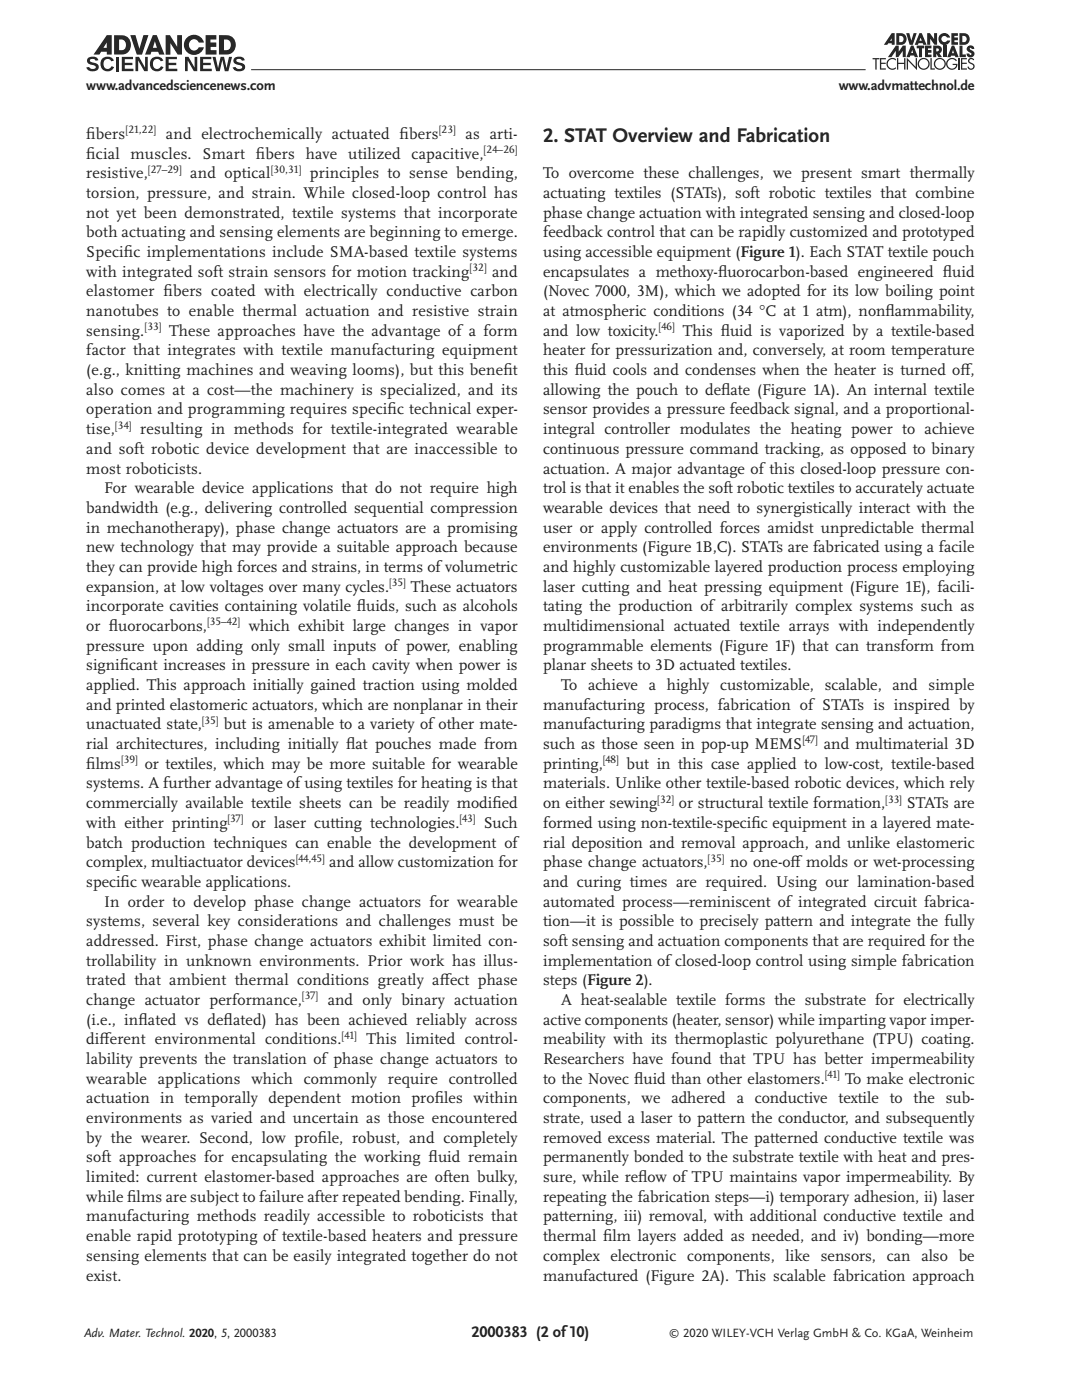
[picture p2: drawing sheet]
<svg xmlns="http://www.w3.org/2000/svg" width="210mm" height="276mm" viewBox="0 0 210 276" stroke-linecap="round" stroke-linejoin="round" font-family="sans-serif">
<defs><g id="words">
<text font-size="4.1" fill="#231f20" x="107" y="28">2. STAT Overview and Fabrication</text>
<g font-size="3.2" fill="#231f20">
<text x="17" y="27.4">f</text>
<text x="17" y="27.4">ibers</text>
<text x="32.7" y="27.4">and electrochemically actuated f</text>
<text x="78.7" y="27.4">ibers</text>
<text x="91.7" y="27.4">as arti-</text>
<text x="17" y="35.1">resistive,</text>
<text x="17" y="31.3">f</text>
<text x="17" y="31.3">icial muscles. Smart f</text>
<text x="37.5" y="35.1">and optical</text>
<text x="50.4" y="31.3">ibers have utilized capacitive,</text>
<text x="61.1" y="35.1">principles to sense bending,</text>
<text x="107" y="35.1">To overcome these challenges, we present smart thermally</text>
<text x="17" y="39">torsion, pressure, and strain. While closed-loop control has</text>
<text x="107" y="39">actuating textiles (STATs), soft robotic textiles that combine</text>
<text x="17" y="42.9">not yet been demonstrated, textile systems that incorporate</text>
<text x="17" y="46.8">both actuating and sensing elements are beginning to emerge.</text>
<text x="107" y="42.9">phase change actuation with integrated sensing and closed-loop</text>
<text x="107" y="46.8">feedback control that can be rapidly customized and prototyped</text>
<text x="17" y="50.7">Specif</text>
<text x="24.4" y="50.7">ic implementations include SMA-based textile systems</text>
<text x="107" y="50.7">using accessible equipment (Figure 1). Each STAT textile pouch</text>
<text x="17" y="58.4">elastomer f</text>
<text x="17" y="54.5">with integrated soft strain sensors for motion tracking</text>
<text x="32.2" y="58.4">ibers coated with electrically conductive carbon</text>
<text x="96.9" y="54.5">and</text>
<text x="107" y="54.5">encapsulates a methoxy-f</text>
<text x="107" y="58.4">(Novec 7000, 3M), which we adopted for its low boiling point</text>
<text x="141.5" y="54.5">luorocarbon-based engineered f</text>
<text x="185.8" y="54.5">luid</text>
<text x="17" y="62.3">nanotubes to enable thermal actuation and resistive strain</text>
<text x="107" y="62.3">at atmospheric conditions (34 °C at 1 atm), nonf</text>
<text x="174.4" y="62.3">lammability,</text>
<text x="17" y="66.2">sensing.</text>
<text x="17" y="70.1">factor that integrates with textile manufacturing equipment</text>
<text x="33.3" y="66.2">These approaches have the advantage of a form</text>
<text x="107" y="70.1">heater for pressurization and, conversely, at room temperature</text>
<text x="107" y="66.2">and low toxicity.</text>
<text x="134.5" y="66.2">This f</text>
<text x="142" y="66.2">luid is vaporized by a textile-based</text>
<text x="17" y="73.9">(e.g., knitting machines and weaving looms), but this benef</text>
<text x="17" y="77.8">also comes at a cost—the machinery is specialized, and its</text>
<text x="99.2" y="73.9">it</text>
<text x="107" y="73.9">this f</text>
<text x="107" y="77.8">allowing the pouch to def</text>
<text x="113.2" y="73.9">luid cools and condenses when the heater is turned of</text>
<text x="142.1" y="77.8">late (Figure 1A). An internal textile</text>
<text x="189.2" y="73.9">f,</text>
<text x="17" y="81.7">operation and programming requires specif</text>
<text x="76.4" y="81.7">ic technical exper-</text>
<text x="107" y="81.7">sensor provides a pressure feedback signal, and a proportional-</text>
<text x="17" y="89.5">and soft robotic device development that are inaccessible to</text>
<text x="17" y="85.6">tise,</text>
<text x="27.6" y="85.6">resulting in methods for textile-integrated wearable</text>
<text x="107" y="85.6">integral controller modulates the heating power to achieve</text>
<text x="107" y="89.5">continuous pressure command tracking, as opposed to binary</text>
<text x="17" y="93.4">most roboticists.</text>
<text x="107" y="93.3">actuation. A major advantage of this closed-loop pressure con-</text>
<text x="17" y="101.1">bandwidth (e.g., delivering controlled sequential compression</text>
<text x="20.5" y="97.2">For wearable device applications that do not require high</text>
<text x="107" y="97.2">trol is that it enables the soft robotic textiles to accurately actuate</text>
<text x="107" y="101.1">wearable devices that need to synergistically interact with the</text>
<text x="17" y="105">in mechanotherapy), phase change actuators are a promising</text>
<text x="107" y="105">user or apply controlled forces amidst unpredictable thermal</text>
<text x="17" y="108.9">new technology that may provide a suitable approach because</text>
<text x="17" y="112.8">they can provide high forces and strains, in terms of volumetric</text>
<text x="107" y="108.9">environments (Figure 1B,C). STATs are fabricated using a facile</text>
<text x="107" y="112.7">and highly customizable layered production process employing</text>
<text x="17" y="116.6">expansion, at low voltages over many cycles.</text>
<text x="80.9" y="116.6">These actuators</text>
<text x="107" y="116.6">laser cutting and heat pressing equipment (Figure 1E), facili-</text>
<text x="17" y="120.5">incorporate cavities containing volatile f</text>
<text x="17" y="124.4">or f</text>
<text x="21.5" y="124.4">luorocarbons,</text>
<text x="49" y="124.4">which exhibit large changes in vapor</text>
<text x="70.3" y="120.5">luids, such as alcohols</text>
<text x="107" y="120.5">tating the production of arbitrarily complex systems such as</text>
<text x="107" y="124.4">multidimensional actuated textile arrays with independently</text>
<text x="17" y="128.3">pressure upon adding only small inputs of power, enabling</text>
<text x="107" y="128.3">programmable elements (Figure 1F) that can transform from</text>
<text x="17" y="132.2">signif</text>
<text x="17" y="136">applied. This approach initially gained traction using molded</text>
<text x="23.6" y="132.2">icant increases in pressure in each cavity when power is</text>
<text x="107" y="132.1">planar sheets to 3D actuated textiles.</text>
<text x="110.5" y="136">To achieve a highly customizable, scalable, and simple</text>
<text x="17" y="139.9">and printed elastomeric actuators, which are nonplanar in their</text>
<text x="17" y="143.8">unactuated state,</text>
<text x="44.1" y="143.8">but is amenable to a variety of other mate-</text>
<text x="107" y="139.9">manufacturing process, fabrication of STATs is inspired by</text>
<text x="107" y="143.8">manufacturing paradigms that integrate sensing and actuation,</text>
<text x="17" y="147.7">rial architectures, including initially f</text>
<text x="68.2" y="147.7">lat pouches made from</text>
<text x="107" y="147.7">such as those seen in pop-up MEMS</text>
<text x="162.3" y="147.7">and multimaterial 3D</text>
<text x="17" y="155.4">systems. A further advantage of using textiles for heating is that</text>
<text x="17" y="151.6">f</text>
<text x="17" y="151.6">ilms</text>
<text x="28.5" y="151.6">or textiles, which may be more suitable for wearable</text>
<text x="107" y="155.4">materials. Unlike other textile-based robotic devices, which rely</text>
<text x="107" y="151.6">printing,</text>
<text x="123.4" y="151.6">but in this case applied to low-cost, textile-based</text>
<text x="17" y="159.3">commercially available textile sheets can be readily modif</text>
<text x="97" y="159.3">ied</text>
<text x="107" y="159.3">on either sewing</text>
<text x="133.7" y="159.3">or structural textile formation,</text>
<text x="178.7" y="159.3">STATs are</text>
<text x="17" y="167.1">batch production techniques can enable the development of</text>
<text x="17" y="163.2">with either printing</text>
<text x="49.6" y="163.2">or laser cutting technologies.</text>
<text x="95.3" y="163.2">Such</text>
<text x="107" y="163.2">formed using non-textile-specif</text>
<text x="107" y="167.1">rial deposition and removal approach, and unlike elastomeric</text>
<text x="148" y="163.2">ic equipment in a layered mate-</text>
<text x="17" y="171">complex, multiactuator devices</text>
<text x="64.8" y="171">and allow customization for</text>
<text x="107" y="171">phase change actuators,</text>
<text x="143.8" y="171">no one-of</text>
<text x="155.7" y="171">f molds or wet-processing</text>
<text x="17" y="174.8">specif</text>
<text x="20.5" y="178.7">In order to develop phase change actuators for wearable</text>
<text x="23.8" y="174.8">ic wearable applications.</text>
<text x="107" y="174.8">and curing times are required. Using our lamination-based</text>
<text x="107" y="178.7">automated process—reminiscent of integrated circuit fabrica-</text>
<text x="17" y="182.6">systems, several key considerations and challenges must be</text>
<text x="107" y="182.6">tion—it is possible to precisely pattern and integrate the fully</text>
<text x="17" y="186.5">addressed. First, phase change actuators exhibit limited con-</text>
<text x="17" y="190.4">trollability in unknown environments. Prior work has illus-</text>
<text x="107" y="186.5">soft sensing and actuation components that are required for the</text>
<text x="107" y="190.4">implementation of closed-loop control using simple fabrication</text>
<text x="17" y="194.2">trated that ambient thermal conditions greatly af</text>
<text x="86.6" y="194.2">fect phase</text>
<text x="107" y="194.2">steps (Figure 2).</text>
<text x="17" y="198.1">change actuator performance,</text>
<text x="17" y="202">(i.e., inf</text>
<text x="27.3" y="202">lated vs def</text>
<text x="44" y="202">lated) has been achieved reliably across</text>
<text x="64.6" y="198.1">and only binary actuation</text>
<text x="107" y="202">active components (heater, sensor) while imparting vapor imper-</text>
<text x="110.5" y="198.1">A heat-sealable textile forms the substrate for electrically</text>
<text x="17" y="209.8">lability prevents the translation of phase change actuators to</text>
<text x="17" y="205.9">dif</text>
<text x="19.6" y="205.9">ferent environmental conditions.</text>
<text x="72.2" y="205.9">This limited control-</text>
<text x="107" y="205.9">meability with its thermoplastic polyurethane (TPU) coating.</text>
<text x="107" y="209.8">Researchers have found that TPU has better impermeability</text>
<text x="17" y="213.6">wearable applications which commonly require controlled</text>
<text x="107" y="213.6">to the Novec f</text>
<text x="124.9" y="213.6">luid than other elastomers.</text>
<text x="166.5" y="213.6">To make electronic</text>
<text x="17" y="217.5">actuation in temporally dependent motion prof</text>
<text x="17" y="221.4">environments as varied and uncertain as those encountered</text>
<text x="85.6" y="217.5">iles within</text>
<text x="107" y="217.5">components, we adhered a conductive textile to the sub-</text>
<text x="107" y="221.4">strate, used a laser to pattern the conductor, and subsequently</text>
<text x="17" y="225.3">by the wearer. Second, low prof</text>
<text x="62.6" y="225.3">ile, robust, and completely</text>
<text x="107" y="225.3">removed excess material. The patterned conductive textile was</text>
<text x="17" y="229.2">soft approaches for encapsulating the working f</text>
<text x="17" y="233">limited: current elastomer-based approaches are often bulky,</text>
<text x="84.4" y="229.2">luid remain</text>
<text x="107" y="229.2">permanently bonded to the substrate textile with heat and pres-</text>
<text x="107" y="233">sure, while ref</text>
<text x="125.7" y="233">low of TPU maintains vapor impermeability. By</text>
<text x="17" y="236.9">while f</text>
<text x="25" y="236.9">ilms are subject to failure after repeated bending. Finally,</text>
<text x="107" y="236.9">repeating the fabrication steps—i) temporary adhesion, ii) laser</text>
<text x="17" y="240.8">manufacturing methods readily accessible to roboticists that</text>
<text x="17" y="244.7">enable rapid prototyping of textile-based heaters and pressure</text>
<text x="107" y="240.8">patterning, iii) removal, with additional conductive textile and</text>
<text x="107" y="244.7">thermal f</text>
<text x="118.8" y="244.7">ilm layers added as needed, and iv) bonding—more</text>
<text x="17" y="248.6">sensing elements that can be easily integrated together do not</text>
<text x="107" y="248.6">complex electronic components, like sensors, can also be</text>
<text x="17" y="252.4">exist.</text>
<text x="107" y="252.4">manufactured (Figure 2A). This scalable fabrication approach</text>
<text x="92.9" y="263.7">2000383 (2 of 10)</text>
</g>
<g font-size="2.8" fill="#231f20">
<text x="17" y="17.7">www.advancedsciencenews.com</text>
<text x="165.2" y="17.7">www.advmattechnol.de</text>
</g>
<g font-size="2.5" fill="#231f20">
<text x="16.6" y="263.5">Adv. Mater. Technol. 2020, 5, 2000383</text>
<text x="134.6" y="263.7">2020 WILEY-VCH Verlag GmbH &amp; Co. KGaA, Weinheim</text>
</g>
<g font-size="2.2" fill="#231f20">
<text x="24.7" y="26.3">[21,22]</text>
<text x="86.4" y="26.3">[23]</text>
<text x="29.1" y="34">[27–29]</text>
<text x="53.3" y="34">[30,31]</text>
<text x="95.3" y="30.2">[24–26]</text>
<text x="92.5" y="53.4">[32]</text>
<text x="28.5" y="65.1">[33]</text>
<text x="129.7" y="65.1">[46]</text>
<text x="22.6" y="84.5">[34]</text>
<text x="76.6" y="115.5">[35]</text>
<text x="40.8" y="123.3">[35–42]</text>
<text x="39.8" y="142.7">[35]</text>
<text x="158.1" y="146.6">[47]</text>
<text x="23.8" y="150.4">[39]</text>
<text x="118.7" y="150.4">[48]</text>
<text x="129.5" y="158.2">[32]</text>
<text x="174.4" y="158.2">[33]</text>
<text x="44.8" y="162.1">[37]</text>
<text x="90.5" y="162.1">[43]</text>
<text x="58.3" y="169.9">[44,45]</text>
<text x="139.4" y="169.9">[35]</text>
<text x="59.5" y="197">[37]</text>
<text x="67.3" y="204.8">[41]</text>
<text x="162.5" y="212.5">[41]</text>
</g>
<text font-size="2.1" fill="#231f20" x="131.8" y="263.3">©</text>
</g></defs>
<path d="M21 6.9l-.2 .5v1.4l.2-.4v1h-.2v.8h.2v.6h1v-3.9zM20.8 7.4l-2.4 3.4h1.2l.3-.6h.9v-.8h-.4l.4-.6z" fill="#231f20"/>
<g fill="#231f20">
<path d="M22.5 6.9v3.8h1.6v-.8h-.6v-2.1h.6v-.8zM24.1 7v.8a1.13 1.13 0 0 1 .7 1 1.13 1.13 0 0 1-.7 1.1v.8a1.91 1.91 0 0 0 1.7-1.8 1.91 1.91 0 0 0-1.7-1.9z" fill-rule="evenodd"/>
<path d="M43.1 6.9v3.8h1.7v-.8h-.7v-2.1h.7v-.9zM44.8 6.9v.9a1.11 1.11 0 0 1 .7 1 1.11 1.11 0 0 1-.7 1.1v.8a1.91 1.91 0 0 0 1.6-1.9 1.91 1.91 0 0 0-1.6-1.9z" fill-rule="evenodd"/>
<path d="M25.7 6.9h1l.8 2.7 .8-2.7h.9l-1.2 3.9h-1z" fill-rule="evenodd"/>
<path d="M30.1 6.9h.4v1.2l-.4 1.3h.4v.8h-.7l-.2 .6h-1zM30.5 6.9h.4l1.5 3.9h-1l-.2-.6h-.7v-.8h.4l-.4-1.3z" fill-rule="evenodd"/>
<path d="M32.6 6.9h.9l1.4 2.3v-2.3h.9v3.9h-.8l-1.4-2.3v2.3h-1z" fill-rule="evenodd"/>
<path d="M40.5 6.9h2.1v.9h-1.1v.6h1.1v.8h-1.1v.7h1.1v.9h-2.1z" fill-rule="evenodd"/>
<path d="M36.8 7.4a2.01 2.01 0 0 1 3.4 1h-1a1.07 1.07 0 0 0-1.7-.3 1.07 1.07 0 0 0 .1 1.7 .97 .97 0 0 0 1.5-.5h1.1a2 2 0 0 1-2.9 1.3 2 2 0 0 1-.5-3.2z" fill-rule="evenodd"/>
<path d="M17.4 11.4a1.23 1.23 0 0 1 2 .5l-.6 .1a.62 .62 0 0 0-1.1-.1 .84 .84 0 0 0 1 .5 .8 .8 0 0 1 .7 .7 .8 .8 0 0 1-.6 .9 1.25 1.25 0 0 1-1.8-.7l.6-.1a.77 .77 0 0 0 1.3 0l-.1-.2-.4-.2a1.16 1.16 0 0 1-1.3-.8z" fill-rule="evenodd"/>
<path d="M46.3 11.4a1.23 1.23 0 0 1 1.9 .5l-.5 .1a.62 .62 0 0 0-1.2-.1 .84 .84 0 0 0 1 .5 .8 .8 0 0 1 .8 .7 .8 .8 0 0 1-.7 .9 1.25 1.25 0 0 1-1.8-.7l.6-.1a.77 .77 0 0 0 1.3 0l-.1-.2-.4-.2a1.16 1.16 0 0 1-1.2-.8z" fill-rule="evenodd"/>
<path d="M20.2 11.5a1.4 1.4 0 0 1 2.2 .4l-.5 .2a.81 .81 0 0 0-1-.4 .81 .81 0 0 0-.5 .9 .83 .83 0 0 0 .6 1 .83 .83 0 0 0 1-.6l.5 .2a1.45 1.45 0 0 1-2.1 .7 1.45 1.45 0 0 1-.4-2.1z" fill-rule="evenodd"/>
<path d="M30 11.5a1.4 1.4 0 0 1 2.2 .4l-.5 .2a.81 .81 0 0 0-1-.4 .81 .81 0 0 0-.6 .9 .83 .83 0 0 0 .6 1 .83 .83 0 0 0 1-.6l.5 .2a1.45 1.45 0 0 1-2 .7 1.45 1.45 0 0 1-.5-2.1z" fill-rule="evenodd"/>
<path d="M22.8 11.2h.6v2.8h-.6z" fill-rule="evenodd"/>
<path d="M26.7 11.2h.7l1.2 2.2v-2.2h.5v2.8h-.7l-1.2-2.1v2.1h-.5z" fill-rule="evenodd"/>
<path d="M36.5 11.2h.6l1.2 2.2v-2.2h.6v2.8h-.7l-1.2-2.1v2.1h-.5z" fill-rule="evenodd"/>
<path d="M24 11.2h2.2v.5h-1.6v.7h1.5v.4h-1.5v.8h1.7v.4h-2.3z" fill-rule="evenodd"/>
<path d="M32.6 11.2h2.2v.5h-1.6v.7h1.5v.4h-1.5v.8h1.7v.4h-2.3z" fill-rule="evenodd"/>
<path d="M39.4 11.2h2.2v.5h-1.6v.7h1.5v.4h-1.5v.8h1.7v.4h-2.3z" fill-rule="evenodd"/>
<path d="M41.9 11.2h.6l.5 2.2 .5-2.2h.6l.5 2.2 .5-2.2h.6l-.7 2.8h-.7l-.5-2.2-.5 2.2h-.7z" fill-rule="evenodd"/>
</g>
<path d="M49.5 13.7h121" fill="none" stroke="#231f20" stroke-width=".2"/>
<g fill="#231f20">
<path d="M171.9 11.5h1.3v.2h-.5v2h-.3v-2h-.5z"/>
<path d="M173.3 11.5h1.2v.2h-.9v.7h.9v.2h-.9v.9h.9v.2h-1.2z"/>
<path d="M175 11.8a1.16 1.16 0 0 1 1.5-.2v.4a.93 .93 0 0 0-1.3-.1 .93 .93 0 0 0 0 1.4 .93 .93 0 0 0 1.3-.1v.3a1.17 1.17 0 0 1-1.6-.2 1.17 1.17 0 0 1 .1-1.5z"/>
<path d="M176.7 11.5h.3v.9h1.1v-.9h.3v2.2h-.3v-1.1h-1.1v1.1h-.3z"/>
<path d="M178.6 11.4l1.8 1.8v-1.7h.2v2.3l-1.7-1.8v1.7h-.3z"/>
<path d="M183.3 11.5h.2v2h.7v.2h-.9z"/>
<path d="M186.7 11.8a1.18 1.18 0 0 1 1.8 .1l-.2 .2a.92 .92 0 0 0-1.3-.3 .92 .92 0 0 0-.1 1.4 .92 .92 0 0 0 1.4-.1v-.3h-.6v-.2h.9a1.14 1.14 0 0 1-1.6 1.1 1.14 1.14 0 0 1-.3-1.9z"/>
<path d="M175.7 6.5l-1.6 2.3h.7l.2-.3h.7v.3h.5v-2.3zM175.7 7.5v.5h-.4z"/>
<path d="M181 12.6a.95 .95 0 0 1 1.9 0 .95 .95 0 0 1-1.9 0zM180.8 12.6a1.18 1.18 0 0 0 2.3 0 1.18 1.18 0 0 0-2.3 0z"/>
<path d="M184.2 12.6a.95 .95 0 0 1 1.9 0 .95 .95 0 0 1-1.9 0zM184 12.6a1.18 1.18 0 0 0 2.3 0 1.18 1.18 0 0 0-2.3 0z"/>
</g>
<g fill="#231f20">
<path d="M177.1 7.1v1.2a.66 .66 0 0 0 .9-.6 .66 .66 0 0 0-.9-.6zM176.6 6.5v2.3h.9a1.15 1.15 0 0 0 1.1-1.1 1.15 1.15 0 0 0-1.1-1.1z" fill-rule="evenodd"/>
<path d="M189.6 7.1v1.2a.66 .66 0 0 0 .8-.6 .66 .66 0 0 0-.8-.6zM189 6.5v2.3h1a1.15 1.15 0 0 0 1-1.1 1.15 1.15 0 0 0-1-1.1z" fill-rule="evenodd"/>
<path d="M178.5 6.5h.6l.4 1.5 .5-1.5h.6l-.8 2.3h-.6z" fill-rule="evenodd"/>
<path d="M181.1 6.5h.5l.9 2.3h-.6l-.1-.3h-.8l-.2 .3h-.6zM181.4 7.4l-.3 .6h.5z" fill-rule="evenodd"/>
<path d="M179.5 9h.4l.9 2.3h-.6l-.1-.4h-.8l-.1 .4h-.6zM179.7 9.8l-.2 .7h.4z" fill-rule="evenodd"/>
<path d="M187.5 9h.5l.9 2.3h-.7l-.1-.3h-.7l-.2 .3h-.6zM187.7 9.8l-.2 .7h.4z" fill-rule="evenodd"/>
<path d="M182.7 6.5h.5l.8 1.2v-1.2h.6v2.3h-.5l-.9-1.2v1.2h-.5z" fill-rule="evenodd"/>
<path d="M185.1 7a1.19 1.19 0 0 1 1.2-.5 1.19 1.19 0 0 1 .9 .9h-.6a.61 .61 0 0 0-1-.1 .61 .61 0 0 0 .1 .9 .61 .61 0 0 0 .9-.2h.6a1.19 1.19 0 0 1-1.7 .8 1.19 1.19 0 0 1-.4-1.8z" fill-rule="evenodd"/>
<path d="M187.4 6.5h1.3v.6h-.7v.3h.7v.5h-.7v.4h.7v.5h-1.3z" fill-rule="evenodd"/>
<path d="M182.2 9h1.3v.5h-.7v.4h.7v.5h-.7v.4h.7v.5h-1.3z" fill-rule="evenodd"/>
<path d="M176.5 9h.5v1.2l.9-1.2h.5v2.3h-.6v-1.3l-.8 1.3h-.5v-1.3l-.9 1.3h-.7z" fill-rule="evenodd"/>
<path d="M180.6 9h1.5v.5h-.5v1.8h-.6v-1.8h-.4z" fill-rule="evenodd"/>
<path d="M183.8 9v2.3h.6v-.7l.5 .7h.7l-.5-.8a.8 .8 0 0 0 .4-.9 .8 .8 0 0 0-.8-.6zM184.4 9.5v.6a.36 .36 0 0 0 .5 0 .36 .36 0 0 0 0-.5z" fill-rule="evenodd"/>
<path d="M189 9h.6v1.7h.7v.6h-1.3z" fill-rule="evenodd"/>
<path d="M190.6 9.2a.75 .75 0 0 1 .8-.2 .75 .75 0 0 1 .5 .6h-.5l-.2-.2-.2 .3a1.15 1.15 0 0 1 .9 1.2 .79 .79 0 0 1-.9 .4 .79 .79 0 0 1-.6-.7h.5l.2 .2h.2a.44 .44 0 0 0-.4-.5 .64 .64 0 0 1-.3-1.1z" fill-rule="evenodd"/>
<path d="M185.8 9h.6v2.3h-.6z" fill-rule="evenodd"/>
</g>
<path d="M188.9 11.5v2.2" fill="none" stroke="#231f20" stroke-width=".25"/>
<g fill="#231f20">
<path d="M189.3 11.5h1.2v.2h-.9v.7h.9v.2h-.9v.9h.9v.2h-1.2z"/>
<path d="M190.9 11.6a.67 .67 0 0 1 1 .2l-.2 .1a.4 .4 0 0 0-.5-.2 .4 .4 0 0 0-.2 .5 .4 .4 0 0 0 .5 .2 .7 .7 0 0 1 .2 1.2 .7 .7 0 0 1-1.1-.4l.2-.1a.48 .48 0 0 0 .6 .4 .48 .48 0 0 0 .4-.6 .48 .48 0 0 0-.6-.3l-.1-.1a.56 .56 0 0 1-.2-.9z"/>
</g>
<use href="#words"/>
</svg>
